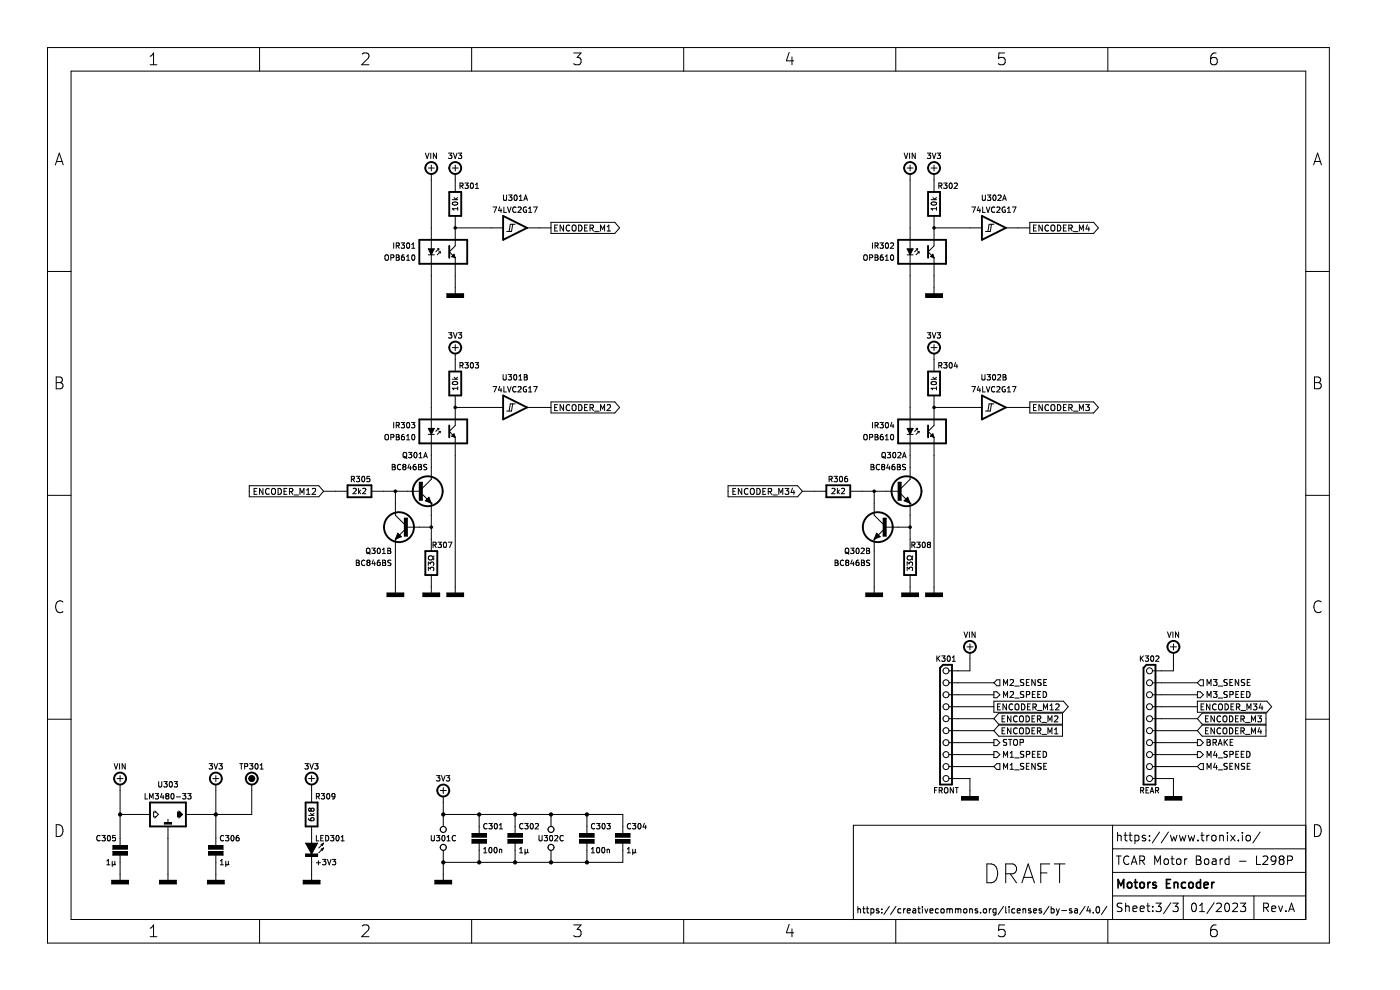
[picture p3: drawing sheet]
<svg xmlns="http://www.w3.org/2000/svg" width="297mm" height="210mm" viewBox="0 0 297 210" stroke-linecap="round" stroke-linejoin="round" font-family="sans-serif">
<g fill="none" stroke="#000" stroke-width=".21">
<path d="M10.1 10.1h271.9v189.9h-271.9zM15.1 15.1h261.9v179.9h-261.9zM31.9 11.9l.7-.7v2.5M31.9 13.7h1.4M55.1 10.1v5M76.8 11.5l.4-.3h.6a.68 .68 0 0 1 .4 1.1l-1.5 1.4h1.6M100.1 10.1v5M121.7 11.2h1.6l-.9 1a.68 .68 0 0 1 .9 .5v.6l-.3 .3-.9 .1-.4-.2M145 10.1v5M167.4 11.1l-.6 1.8h1.6M168 12.1v1.6M190 10.1v5"/>
<path d="M213.1 11.2h-1.2l-.1 1.2 .4-.2 .8 .1 .2 .4-.1 .8-.3 .2h-.6l-.4-.2M235 10.1v5M258 11.2a.99 .99 0 0 0-1.2 1.1v1l.2 .3 .8 .1 .3-.2 .1-.8-.2-.4-.7-.1-.5 .5M11.7 35l.9-2.5 .8 2.5M12 34.3h1.2M90.2 32.5l.4 1.1 .4-1.1M90.9 35.6h1.2M91.4 32.5v1.1M91.5 35v1.3M91.5 36.9v64.8l-1.9 1.9M92.6 32.5v1.1l-.7-1.1v1.1M95.2 32.5h.7l-.4 .4 .3 .1v.5l-.2 .1-.4-.1"/>
<path d="M95.9 35.6h1.3M96.2 32.5l.4 1.1 .4-1.1M96.6 35v1.3M96.6 36.9v3.8M97.2 32.5h.7l-.3 .4 .3 .1v.5l-.2 .1-.5-.1M97.6 39.4h.5l.1-.5-.6-.1v1.2M97.9 39.4l.3 .6M98.6 38.8h.7l-.3 .5 .3 .1v.5l-.2 .1-.5-.1M99.9 38.9l.1-.1a.61 .61 0 0 1 .4 .6 .61 .61 0 0 1-.4 .6l-.2-.5zM100.9 40h.6M100.9 39.2l.3-.4v1.2M191.8 32.5l.4 1.1 .4-1.1"/>
<path d="M192.4 35.6h1.3M193 32.5v1.1M193.1 35v1.3M193.1 36.9v64.8l-1.9 1.9M194.2 32.5v1.1l-.7-1.1v1.1M196.7 32.5h.7l-.3 .4 .3 .1v.5l-.2 .1-.5-.1M197.5 35.6h1.3M197.8 32.5l.4 1.1 .3-1.1M198.2 35v1.3M198.2 36.9v3.8M198.8 32.5h.7l-.4 .4 .4 .1v.5l-.2 .1-.5-.1M199.2 39.4h.5l.1-.5-.6-.1v1.2"/>
<path d="M199.4 39.4l.4 .6M200.2 38.8h.7l-.4 .5 .4 .1v.5l-.2 .1-.5-.1M201.5 38.9l.1-.1a.61 .61 0 0 1 .4 .6 .61 .61 0 0 1-.4 .6l-.3-.5zM202.4 38.9l.5-.1 .2 .4-.7 .8h.7M278.7 35l.8-2.5 .8 2.5M278.9 34.3h1.2M10.1 57.6h5M81.7 54.2l.2-.1 .5 .1v.6l-.1 .4h-.4l-.2-.2zM82.9 54.7l.6-.1v-.4l-.6-.1v1.1M83.5 51.5v1.2M84.1 52.1h.5l.1-.5-.6-.1v1.2M84.1 54.1h.3l.3 .2-.3 .3 .3 .1v.3l-.2 .2h-.4z"/>
<path d="M84.1 54.6h.3M84.3 52.1l.4 .6M85.1 51.5h.7l-.4 .5 .4 .1v.5l-.2 .1-.5-.1M85.7 54.1h-.3l-.2 .2v.7l.2 .2 .4-.1-.1-.5-.3-.1-.2 .2M86.3 54.4l.3-.3v1.1M86.3 55.2h.6M86.4 51.6l.1-.1a.61 .61 0 0 1 .4 .6 .61 .61 0 0 1-.4 .6l-.2-.5zM87.3 51.9l.4-.4v1.2M87.3 52.7h.7M87.5 54.2l.1-.1a.61 .61 0 0 1 .4 .5 .61 .61 0 0 1-.4 .6l-.3-.4zM90.9 54.1h1.2M90.9 52.8h1.2l-.6 1.3z"/>
<path d="M92.8 52.8h.3M93.1 52.8v.3M93.1 52.8l-.6 .6M93.1 53.4h.3M93.4 53.4v.3M93.4 53.4l-.6 .7M95.8 54.4l.5-.5 .3 .8zM96 42.4h1.1M96 43a.56 .56 0 0 1 .7-.2 .56 .56 0 0 1 .3 .5 .56 .56 0 0 1-.6 .3 .56 .56 0 0 1-.4-.6zM96.3 41.9l.5 .5M96.6 45.8v6.3l-1.3 1.3 1.3 1.3M96.6 54.7v7.6"/>
<path d="M96.6 48.3h10.1M97.1 44.3h-1.1l.3 .3M97.1 43.9v.7M97.1 41.9l-.4 .3M104.6 43.9h.8l-.5 1.2M106 43.8l-.3 .9h.8M106.3 44.3v.8M106.8 41.4v.9l.2 .2 .5-.2v-.9M106.9 43.9v1.2h.5M107.7 43.9l.3 1.2 .4-1.2M107.9 41.4h.7l-.4 .4 .4 .1v.5l-.2 .1-.5-.1M108.8 47.6l-.3 1.5h-1"/>
<path d="M109.2 41.5l.1-.1a.61 .61 0 0 1 .4 .5 .61 .61 0 0 1-.4 .6l-.2-.4zM109.3 47.6h-1l-.3 1.5M109.5 44a.51 .51 0 0 0-.8 .5 .51 .51 0 0 0 .8 .4M109.9 44l.4-.1 .3 .3-.8 .9h.8M110.1 42.5h.7M110.1 41.7l.4-.3v1.1M111.1 42.5l.4-1.1 .4 1.1M111.2 42.2h.6M111.7 44a.52 .52 0 0 0-.7 .5 .52 .52 0 0 0 .7 .4v-.3h-.2M111.8 48.3h5.1M112.1 44.2l.4-.3v1.2M112.1 45.1h.7"/>
<path d="M113.2 43.9h.8l-.5 1.2M116.9 47.2h13.5l1 1.1-1 1.2h-13.5zM117.7 48.3h.4M118.3 47.7h-.6v1.3h.6M119.5 47.7v1.3l-.7-1.3v1.3M120.9 47.9a.56 .56 0 0 0-.8 .5 .56 .56 0 0 0 .8 .5M121.4 47.9l.3-.2a.43 .43 0 0 1 .5 .5v.4a.42 .42 0 0 1-.4 .4 .42 .42 0 0 1-.4-.4zM122.8 47.7a.64 .64 0 0 1 .7 .7 .64 .64 0 0 1-.7 .6zM124 48.3h.4M124.6 47.7h-.6v1.3h.6M125.2 48.4l.6-.1v-.4l-.6-.2v1.3M125.5 48.4l.4 .6"/>
<path d="M126.1 49.1h1M127.4 49v-1.3l.4 .9 .5-.9v1.3M128.8 49h.7M128.8 48.1l.4-.4v1.3M183.3 54.2l.2-.1 .4 .1 .1 .6-.2 .4h-.3l-.2-.2zM184.5 54.7l.5-.1 .1-.4-.6-.1v1.1M185.1 51.5v1.2M185.6 54.1h.4l.2 .2-.2 .3 .2 .1 .1 .3-.2 .2h-.5zM185.6 52.1h.6v-.5l-.6-.1v1.2M185.6 54.6h.4M185.9 52.1l.4 .6M186.7 51.5h.7l-.4 .5 .3 .1v.5l-.1 .1-.5-.1"/>
<path d="M187.3 54.1h-.3l-.2 .2-.1 .7 .3 .2 .3-.1v-.5l-.3-.1-.3 .2M187.8 55.2h.7M187.8 54.4l.4-.3v1.1M187.9 51.6l.2-.1a.61 .61 0 0 1 .4 .6 .61 .61 0 0 1-.4 .6l-.3-.5zM188.9 51.6l.5-.1 .2 .4-.7 .8h.7M189 54.2l.2-.1a.61 .61 0 0 1 .4 .5 .61 .61 0 0 1-.4 .6l-.3-.4zM192.4 54.1h1.3M192.4 52.8h1.3l-.6 1.3zM194.3 52.8h.4M194.7 53.4h.3M194.7 52.8l-.7 .6M194.7 52.8v.3"/>
<path d="M195 53.4l-.7 .7M195 53.4v.3M197.4 54.4l.5-.5 .3 .8zM197.5 42.4h1.2M197.6 43a.56 .56 0 0 1 .6-.2 .56 .56 0 0 1 .4 .5 .56 .56 0 0 1-.6 .3 .56 .56 0 0 1-.4-.6zM197.9 41.9l.4 .5M198.2 48.3h10.1M198.2 45.8v6.3l-1.3 1.3 1.3 1.3M198.2 54.7v7.6M198.7 44.3h-1.2l.4 .3M198.7 43.9v.7M198.7 41.9l-.5 .3"/>
<path d="M206.2 43.9h.7l-.5 1.2M207.6 43.8l-.3 .9h.7M207.9 44.3v.8M208.4 41.4v.9l.2 .2 .4-.2v-.9M208.5 43.9v1.2h.5M209.2 43.9l.4 1.2 .4-1.2M209.5 41.4h.7l-.4 .4 .3 .1v.5l-.1 .1-.5-.1M210.3 47.6l-.2 1.5h-1M210.7 41.5l.2-.1a.61 .61 0 0 1 .4 .5 .61 .61 0 0 1-.4 .6l-.3-.4zM210.8 47.6h-1l-.2 1.5M211 44a.51 .51 0 0 0-.7 .5 .51 .51 0 0 0 .7 .4M211.5 44l.4-.1 .2 .3-.7 .9h.7"/>
<path d="M211.7 41.5l.5-.1 .2 .3-.7 .8h.7M212.7 42.5l.4-1.1 .4 1.1M212.8 42.2h.6M213.2 44a.52 .52 0 0 0-.6 .5 .52 .52 0 0 0 .7 .4v-.3h-.2M213.4 48.3h5.1M213.7 44.2l.4-.3v1.2M213.7 45.1h.7M214.8 43.9h.7l-.5 1.2M218.5 47.2h13.5l1 1.1-1 1.2h-13.5zM219.2 48.3h.5M219.9 47.7h-.7v1.3h.7M221.1 47.7v1.3l-.7-1.3v1.3"/>
<path d="M222.5 47.9a.56 .56 0 0 0-.8 .5 .56 .56 0 0 0 .8 .5M223 47.9l.2-.2a.43 .43 0 0 1 .6 .5v.4a.42 .42 0 0 1-.4 .4 .42 .42 0 0 1-.5-.4zM224.3 47.7a.64 .64 0 0 1 .8 .7 .64 .64 0 0 1-.8 .6zM225.6 48.3h.4M226.2 47.7h-.6v1.3h.6M226.7 48.4l.7-.1v-.4l-.7-.2v1.3M227 48.4l.5 .6M227.7 49.1h1M229 49v-1.3l.4 .9 .4-.9v1.3M230.7 47.7l-.3 .9h.8M231 48.2v.8M277 57.6h5"/>
<path d="M11.9 80h.9a.61 .61 0 0 1 .4 .6 .61 .61 0 0 1-.4 .6 .67 .67 0 0 1 .6 .6 .67 .67 0 0 1-.5 .7h-1zM94.8 62.3h3.6v.8h-3.6zM95.2 70.6h.7l-.4 .4 .3 .1v.5l-.2 .1-.4-.1M95.9 73.7h1.3M96.2 70.6l.4 1.1 .4-1.1M96.6 73.1v1.3M96.6 75v3.8M97.2 70.6h.7l-.3 .4 .3 .1v.5l-.2 .1-.5-.1M97.6 77.5h.5l.1-.5-.6-.1v1.2M97.9 77.5l.3 .6M98.6 76.9h.7l-.3 .5 .3 .1v.5l-.2 .1-.5-.1M99.9 77l.1-.1a.61 .61 0 0 1 .4 .6 .61 .61 0 0 1-.4 .6l-.2-.5z"/>
<path d="M100.8 76.9h.7l-.4 .5 .4 .1v.5l-.2 .1-.5-.1M106.7 79.5v.9l.2 .2 .5-.2v-.9M107.8 79.5h.7l-.3 .4 .3 .1v.5l-.2 .1-.5-.1M109.1 79.6l.1-.1a.61 .61 0 0 1 .4 .5 .61 .61 0 0 1-.4 .6l-.2-.4zM110.1 79.8l.3-.3v1.1M111.2 79.5h.4l.2 .2-.2 .3 .2 .1 .1 .3-.2 .2h-.5zM196.4 62.3h3.5v.8h-3.5zM196.7 70.6h.7l-.3 .4 .3 .1v.5l-.2 .1-.5-.1M197.5 73.7h1.3M197.8 70.6l.4 1.1 .3-1.1M198.2 73.1v1.3M198.2 75v3.8"/>
<path d="M198.8 70.6h.7l-.4 .4 .4 .1v.5l-.2 .1-.5-.1M199.2 77.5h.5l.1-.5-.6-.1v1.2M199.4 77.5l.4 .6M200.2 76.9h.7l-.4 .5 .4 .1v.5l-.2 .1-.5-.1M201.5 77l.1-.1a.61 .61 0 0 1 .4 .6 .61 .61 0 0 1-.4 .6l-.3-.5zM202.7 76.9l-.3 .8h.8M203 77.3v.8M208.3 79.5v.9l.2 .2 .5-.2v-.9M209.4 79.5h.7l-.4 .4 .4 .1v.5l-.2 .1-.5-.1M210.7 79.6l.1-.1a.61 .61 0 0 1 .4 .5 .61 .61 0 0 1-.4 .6l-.3-.4zM211.6 79.6l.5-.1 .2 .3-.7 .8h.7M212.8 79.5h.4l.2 .2-.2 .3 .2 .1v.3l-.2 .2h-.4z"/>
<path d="M278.9 80h.8a.61 .61 0 0 1 .5 .6 .61 .61 0 0 1-.5 .6 .67 .67 0 0 1 .6 .6 .67 .67 0 0 1-.5 .7h-.9zM11.9 81.2h.9M81.7 92.3l.2-.1 .5 .1v.6l-.1 .3-.4 .1-.2-.2zM82.9 92.8l.6-.1v-.4l-.6-.1v1.1M83.2 98.5h.4l.2 .2-.2 .3 .2 .2 .1 .2-.3 .2h-.4zM83.2 99h.4M83.5 89.6v1.2M84.1 90.2h.5l.1-.5-.6-.1v1.2M84.1 92.2h.3l.3 .2-.3 .3 .3 .1v.3l-.2 .2h-.4zM84.1 92.7h.3M84.3 90.2l.4 .6M85 98.6a.51 .51 0 0 0-.7 .5 .51 .51 0 0 0 .7 .4"/>
<path d="M85.1 89.6h.7l-.4 .5 .4 .1v.5l-.2 .1-.5-.1M85.6 96.1l.2-.1 .4 .1 .1 .6-.2 .4h-.3l-.2-.2zM85.7 99l-.2 .2 .2 .4 .4-.2-.2-.4M85.7 99l-.2-.2 .2-.3 .4 .2-.2 .3M85.7 99h.2M85.7 92.2h-.3l-.2 .2v.7l.2 .2 .4-.1-.1-.6h-.3l-.2 .2M85.7 96.8l.6 .4M86.3 93.3h.6M86.3 92.5l.3-.3v1.1M86.4 89.7l.1-.1a.61 .61 0 0 1 .4 .6 .61 .61 0 0 1-.4 .6l-.2-.5zM86.7 96h.7l-.4 .4 .3 .1v.5l-.2 .1-.4-.1M86.8 98.4l-.3 .9h.8"/>
<path d="M87.1 98.9v.7M87.3 89.6h.7l-.4 .5 .3 .1v.5l-.1 .1-.5-.1M87.5 92.3l.1-.1a.61 .61 0 0 1 .4 .5 .61 .61 0 0 1-.4 .6l-.3-.4zM87.9 96.1l.2-.1a.61 .61 0 0 1 .4 .5 .61 .61 0 0 1-.4 .6l-.3-.4zM88.2 98.5l-.3 .1-.2 .2-.1 .6 .3 .2 .3-.1v-.5l-.3-.1-.3 .3M88.8 98.5h.4l.2 .2-.2 .3 .2 .2v.2l-.2 .2h-.4zM88.8 99h.4M88.9 97.1h.7M88.9 96.3l.3-.3v1.1M89.9 97.1l.4-1.1 .4 1.1M90 96.8h.5M90.5 98.6l-.4-.1-.2 .2 .1 .3 .5 .2v.3l-.6 .1"/>
<path d="M90.9 92.1h1.2M90.9 90.9h1.2l-.6 1.2zM92.8 90.9h.3M93.1 90.9l-.6 .6M93.1 90.9v.3M93.1 91.5h.3M93.4 91.5l-.6 .6M93.4 91.5v.3M95.8 92.5l.5-.5 .3 .8zM96 80.4h1.1M96 81.1a.56 .56 0 0 1 .7-.2 .56 .56 0 0 1 .3 .5 .56 .56 0 0 1-.6 .3 .56 .56 0 0 1-.4-.6zM96.3 80l.5 .4"/>
<path d="M96.6 83.9v6.3l-1.3 1.3 1.3 1.3M96.6 92.8v33M96.6 86.4h10.1M97.1 82v.7M97.1 82.4h-1.1l.3 .3M97.1 80l-.4 .3M104.6 82h.8l-.5 1.1M106 81.9l-.3 .9h.8M106.3 82.4v.7M106.9 82v1.1h.5M107.7 82l.3 1.1 .4-1.1M108.8 85.7l-.3 1.5h-1"/>
<path d="M109.3 85.7h-1l-.3 1.5M109.5 82.1a.51 .51 0 0 0-.8 .5 .51 .51 0 0 0 .8 .4M109.9 82.1l.4-.1 .3 .3-.8 .8h.8M110.1 80.6h.6M111.2 80h.4M111.7 82a.52 .52 0 0 0-.7 .6 .52 .52 0 0 0 .7 .4v-.3h-.2M111.8 86.4h5.1M112.1 83.1h.7M112.1 82.3l.4-.3v1.1M113.2 82h.8l-.5 1.1M116.9 85.3h13.5l1 1.1-1 1.2h-13.5zM117.7 86.4h.4"/>
<path d="M118.3 85.8h-.6v1.3h.6M119.5 85.8v1.3l-.7-1.3v1.3M120.9 86a.56 .56 0 0 0-.8 .5 .56 .56 0 0 0 .8 .5M121.4 86l.3-.2a.43 .43 0 0 1 .5 .5v.4a.42 .42 0 0 1-.4 .4 .42 .42 0 0 1-.4-.4zM122.8 85.8a.64 .64 0 0 1 .7 .7 .64 .64 0 0 1-.7 .6zM124 86.4h.4M124.6 85.8h-.6v1.3h.6M125.2 86.5l.6-.1v-.4l-.6-.2v1.3M125.5 86.5l.4 .6M126.1 87.2h1M127.4 87.1v-1.3l.4 .9 .5-.9v1.3M128.8 86l.5-.2 .2 .4-.8 .9h.8"/>
<path d="M183.3 92.3l.2-.1 .4 .1 .1 .6-.2 .3-.3 .1-.2-.2zM184.5 92.8l.5-.1 .1-.4-.6-.1v1.1M184.8 98.5h.4l.2 .2-.2 .3 .2 .2v.2l-.2 .2h-.4zM184.8 99h.4M185.1 89.6v1.2M185.6 90.2h.6v-.5l-.6-.1v1.2M185.6 92.2h.4l.2 .2-.2 .3 .2 .1 .1 .3-.2 .2h-.5zM185.6 92.7h.4M185.9 90.2l.4 .6M186.6 98.6a.51 .51 0 0 0-.7 .5 .51 .51 0 0 0 .7 .4M186.7 89.6h.7l-.4 .5 .3 .1v.5l-.1 .1-.5-.1M187.1 96.1l.3-.1 .4 .1v.6l-.1 .4h-.3l-.3-.2z"/>
<path d="M187.2 99l-.2-.2 .2-.3 .5 .2-.2 .3M187.2 99l-.2 .2 .2 .4 .5-.2-.2-.4M187.2 99h.3M187.3 92.2h-.3l-.2 .2-.1 .7 .3 .2 .3-.1v-.6h-.3l-.3 .2M187.3 96.8l.6 .4M187.8 93.3h.7M187.8 92.5l.4-.3v1.1M187.9 89.7l.2-.1a.61 .61 0 0 1 .4 .6 .61 .61 0 0 1-.4 .6l-.3-.5zM188.2 96h.7l-.3 .4 .3 .1v.5l-.2 .1-.5-.1M188.4 98.4l-.3 .9h.7M188.7 98.9v.7M189 92.3l.2-.1a.61 .61 0 0 1 .4 .5 .61 .61 0 0 1-.4 .6l-.3-.4z"/>
<path d="M189.2 89.6l-.3 .8h.7M189.5 90v.8M189.5 96.1l.2-.1a.61 .61 0 0 1 .4 .5 .61 .61 0 0 1-.4 .6l-.3-.4zM189.8 98.5l-.4 .1-.1 .2-.1 .6 .2 .2 .4-.1v-.5l-.4-.1-.2 .3M190.4 98.5h.3l.3 .2-.3 .3 .3 .2v.2l-.2 .2h-.4zM190.4 99h.3M190.5 96.1l.4-.1 .2 .3-.7 .8h.7M191.5 97.1l.3-1.1 .4 1.1M191.6 96.8h.5M192.1 98.6l-.4-.1-.2 .2 .1 .3 .5 .2v.3l-.6 .1M192.4 92.1h1.3M192.4 90.9h1.3l-.6 1.2z"/>
<path d="M194.3 90.9h.4M194.7 91.5h.3M194.7 90.9v.3M194.7 90.9l-.7 .6M195 91.5v.3M195 91.5l-.7 .6M197.4 92.5l.5-.5 .3 .8zM197.5 80.4h1.2M197.6 81.1a.56 .56 0 0 1 .6-.2 .56 .56 0 0 1 .4 .5 .56 .56 0 0 1-.6 .3 .56 .56 0 0 1-.4-.6zM197.9 80l.4 .4M198.2 86.4h10.1M198.2 83.9v6.3l-1.3 1.3 1.3 1.3"/>
<path d="M198.2 92.8v33M198.7 82.4h-1.2l.4 .3M198.7 82v.7M198.7 80l-.5 .3M206.2 82h.7l-.5 1.1M207.6 81.9l-.3 .9h.7M207.9 82.4v.7M208.5 82v1.1h.5M209.2 82l.4 1.1 .4-1.1M210.3 85.7l-.2 1.5h-1M210.8 85.7h-1l-.2 1.5M211 82.1a.51 .51 0 0 0-.7 .5 .51 .51 0 0 0 .7 .4"/>
<path d="M211.5 82.1l.4-.1 .2 .3-.7 .8h.7M212.8 80h.4M213.2 82a.52 .52 0 0 0-.6 .6 .52 .52 0 0 0 .7 .4v-.3h-.2M213.4 86.4h5.1M213.7 82.3l.4-.3v1.1M213.7 83.1h.7M214.8 82h.7l-.5 1.1M218.5 85.3h13.5l1 1.1-1 1.2h-13.5zM219.2 86.4h.5M219.9 85.8h-.7v1.3h.7M221.1 85.8v1.3l-.7-1.3v1.3M222.5 86a.56 .56 0 0 0-.8 .5 .56 .56 0 0 0 .8 .5"/>
<path d="M223 86l.2-.2a.43 .43 0 0 1 .6 .5v.4a.42 .42 0 0 1-.4 .4 .42 .42 0 0 1-.5-.4zM224.3 85.8a.64 .64 0 0 1 .8 .7 .64 .64 0 0 1-.8 .6zM225.6 86.4h.4M226.2 85.8h-.6v1.3h.6M226.7 86.5l.7-.1v-.4l-.7-.2v1.3M227 86.5l.5 .6M227.7 87.2h1M229 87.1v-1.3l.4 .9 .4-.9v1.3M230.3 85.8h.8l-.4 .5 .3 .1v.6l-.1 .1-.6-.1M278.9 81.2h.8M10.1 105.1h5M52.9 103h14.7l1 1.2-1 1.2h-14.7z"/>
<path d="M53.9 104.2h.4M54.5 103.6h-.6v1.3h.6M55.8 103.6v1.3l-.7-1.3v1.3M57.1 103.7a.56 .56 0 0 0-.8 .5 .56 .56 0 0 0 .8 .6M57.7 103.8l.2-.2a.43 .43 0 0 1 .5 .4v.5a.42 .42 0 0 1-.4 .4 .42 .42 0 0 1-.4-.4zM59 103.6a.64 .64 0 0 1 .7 .6 .64 .64 0 0 1-.7 .7zM60.3 104.2h.4M60.9 103.6h-.6v1.3h.6M61.4 104.3l.6-.1 .1-.5-.7-.1v1.3M61.7 104.3l.4 .6M62.4 105h.9M63.6 104.9v-1.3l.5 .9 .4-.9v1.3"/>
<path d="M65 104.9h.8M65 104l.4-.4v1.3M66.2 103.7l.5-.1 .3 .4-.8 .9h.8M68.6 104.2h5.1M74.5 101.6h.6v-.5l-.6-.1v1.2M74.8 101.6l.4 .6M74.9 103.7l.5-.1 .2 .3-.7 .8h.7M75.6 101h.7l-.4 .5 .3 .1v.5l-.1 .1-.5-.1M75.6 118.8h.4l.2 .2-.2 .4 .2 .1v.2l-.2 .3h-.4zM75.6 119.4h.4M76.1 103.6v1.1M76.2 104.3l.3 .4"/>
<path d="M76.5 104l-.4 .4M76.8 101.1l.2-.1a.61 .61 0 0 1 .4 .6 .61 .61 0 0 1-.4 .6l-.3-.4zM76.9 103.7l.5-.1 .2 .3-.7 .8h.7M77.4 118.9a.51 .51 0 0 0-.7 .5 .51 .51 0 0 0 .7 .5M77.8 116.4l.2-.1 .4 .1 .1 .6-.2 .4h-.3l-.2-.1zM77.9 117.2l.6 .3M78.1 119.3l-.3-.2 .3-.3 .4 .2-.2 .3M78.1 119.3l-.3 .2 .3 .5 .4-.3-.2-.4M78.1 119.3h.2M78.4 101h-.5l-.1 .6 .6-.1v.6l-.1 .1-.5-.1M78.8 104.2h10.2M78.9 116.3h.7l-.4 .4 .3 .1v.5l-.1 .1-.5-.1"/>
<path d="M79.2 118.8l-.3 .8h.7M79.5 119.2v.8M80.1 116.4l.2-.1a.61 .61 0 0 1 .4 .6 .61 .61 0 0 1-.4 .5l-.3-.4zM80.6 118.8l-.4 .1-.1 .2-.1 .6 .2 .3 .4-.1v-.6h-.4l-.2 .2M81.1 117.4h.7M81.1 116.6l.3-.3v1.1M81.2 118.8h.4l.2 .2-.2 .4 .2 .1v.2l-.2 .3h-.4zM81.2 119.4h.4M82.3 116.3h.4l.2 .2-.2 .3 .2 .1v.3l-.2 .2h-.4zM82.3 116.8h.4M82.9 118.9l-.4-.1-.2 .2 .1 .3 .5 .2v.4h-.6M83.9 114.4h.1"/>
<path d="M83.9 104.2v5.1l1.9 1.9M83.9 114.4v11.4M84.4 113.1l.7 .8-1.2 .5zM85.8 112.5l-1.9 1.9M85.8 109.9h.6v3.8h-.6zM86.4 111.8h5.1M89 102.3h.6v3.8h-.6zM89.6 104.8l1.9 1.9M90.2 106.2l.8-.7 .5 1.2zM90.9 119.9v-.7l.4 .4 .1-.3h.5l.1 .1-.1 .5M91.5 106.7h.1M91.5 106.7v10.2"/>
<path d="M91.9 115.6h.5l.1-.5-.6-.1v1.2M92 117.9v.3h-.2a.49 .49 0 0 0-.7-.3 .49 .49 0 0 0-.2 .7l.6 .2 .5-.3v.3M92.1 115.6l.4 .6M92.9 115h.7l-.4 .4 .4 .2v.4l-.2 .2-.5-.2M94.2 115.1l.1-.1a.61 .61 0 0 1 .4 .6 .61 .61 0 0 1-.4 .6l-.2-.5zM95.1 115h.8l-.5 1.2M154.5 103h14.7l1 1.2-1 1.2h-14.7zM155.5 104.2h.4M156.1 103.6h-.6v1.3h.6M157.4 103.6v1.3l-.8-1.3v1.3M158.7 103.7a.56 .56 0 0 0-.8 .5 .56 .56 0 0 0 .8 .6M159.2 103.8l.3-.2a.43 .43 0 0 1 .5 .4v.5a.42 .42 0 0 1-.4 .4 .42 .42 0 0 1-.4-.4z"/>
<path d="M160.6 103.6a.64 .64 0 0 1 .7 .6 .64 .64 0 0 1-.7 .7zM161.8 104.2h.5M162.4 103.6h-.6v1.3h.6M163 104.3l.6-.1v-.5l-.6-.1v1.3M163.3 104.3l.4 .6M163.9 105h1M165.2 104.9v-1.3l.4 .9 .5-.9v1.3M166.5 103.6h.8l-.4 .5 .4 .1v.6l-.2 .1-.6-.1M168.1 103.5l-.3 1h.8M168.4 104v.9M170.2 104.2h5.1M175.9 101.6h.5l.1-.5-.6-.1v1.2"/>
<path d="M176.2 101.6l.3 .6M176.5 103.7l.4-.1 .3 .3-.8 .8h.8M176.9 101h.7l-.3 .5 .3 .1v.5l-.2 .1-.5-.1M177.2 118.8h.3l.3 .2-.3 .4 .3 .1v.2l-.2 .3h-.4zM177.2 119.4h.3M177.6 103.6v1.1M177.8 104.3l.3 .4M178.1 104l-.5 .4M178.2 101.1l.2-.1a.61 .61 0 0 1 .4 .6 .61 .61 0 0 1-.4 .6l-.3-.4zM178.5 103.7l.5-.1 .2 .3-.7 .8h.7M179 118.9a.51 .51 0 0 0-.7 .5 .51 .51 0 0 0 .7 .5M179.4 116.4l.2-.1 .4 .1 .1 .6-.2 .4h-.3l-.2-.1z"/>
<path d="M179.5 117.2l.6 .3M179.6 119.3l-.2-.2 .2-.3 .5 .2-.3 .3M179.6 119.3l-.2 .2 .2 .5 .5-.3-.3-.4M179.6 119.3h.2M179.7 101l-.3 .1-.2 .2v.7l.2 .2 .4-.1-.1-.6h-.3l-.2 .2M180.4 104.2h10.1M180.4 116.3h.8l-.4 .4 .3 .1v.5l-.2 .1-.5-.1M180.8 118.8l-.3 .8h.7M181.1 119.2v.8M181.7 116.4l.2-.1a.61 .61 0 0 1 .4 .6 .61 .61 0 0 1-.4 .5l-.3-.4zM182.1 118.8l-.3 .1-.1 .2-.1 .6 .2 .3 .4-.1-.1-.6h-.3l-.2 .2M182.7 116.4l.4-.1 .2 .3-.7 .8h.7"/>
<path d="M182.7 118.8h.4l.2 .2-.2 .4 .2 .1 .1 .2-.2 .3h-.5zM182.7 119.4h.4M183.8 116.3h.4l.2 .2-.2 .3 .2 .1 .1 .3-.2 .2h-.5zM183.8 116.8h.4M184.5 118.9l-.4-.1-.3 .2 .2 .3 .4 .2v.4h-.6M185.5 114.4h.1M185.5 104.2v5.1l1.9 1.9M185.5 114.4v11.4M186 113.1l.7 .8-1.2 .5zM187.4 109.9h.6v3.8h-.6zM187.4 112.5l-1.9 1.9M188 111.8h5.1"/>
<path d="M190.5 102.3h.7v3.8h-.7zM191.2 104.8l1.9 1.9M191.8 106.2l.8-.7 .5 1.2zM192.4 119.9v-.7l.5 .4 .1-.3h.5l.1 .1-.1 .5M193.1 106.7h.1M193.1 106.7v10.2M193.4 115.6h.6v-.5l-.6-.1v1.2M193.6 117.9v.3h-.2a.49 .49 0 0 0-.7-.3 .49 .49 0 0 0-.2 .7l.5 .2 .6-.3v.3M193.7 115.6l.4 .6M194.5 115h.7l-.4 .4 .3 .2v.4l-.1 .2-.5-.2M195.7 115.1l.2-.1a.61 .61 0 0 1 .4 .6 .61 .61 0 0 1-.4 .6l-.3-.5zM196.9 115.5l-.2 .2 .2 .5 .5-.3-.2-.4"/>
<path d="M196.9 115.5l-.2-.2 .2-.3 .5 .2-.2 .3M196.9 115.5h.3M277 105.1h5M13.4 127.7a1 1 0 0 0-1.3 0 1 1 0 0 0-.3 1.2 .94 .94 0 0 0 .5 .9 .94 .94 0 0 0 1.1-.1M82.1 125.8h3.6v.8h-3.6zM89.7 125.8h3.6v.8h-3.6zM90.9 121v-.7l.4 .4 .1-.3h.5l.1 .1-.1 .5M91.5 122v3.8M94.8 125.8h3.6v.8h-3.6zM183.7 125.8h3.5v.8h-3.5zM191.3 125.8h3.5v.8h-3.5zM192.4 121v-.7l.5 .4 .1-.3h.5l.1 .1-.1 .5"/>
<path d="M193.1 122v3.8M196.4 125.8h3.5v.8h-3.5zM198.7 139.1v1.2M198.9 139.6l.5 .7M199.4 139.1l-.7 .7M199.8 139.1h.7l-.4 .5 .3 .1v.5l-.1 .1-.5-.1M201 139.2l.2-.1a.61 .61 0 0 1 .4 .6 .61 .61 0 0 1-.4 .6l-.3-.5zM202 139.5l.4-.4v1.2M204.5 134.1l.4 1.1 .4-1.1M205.1 137.2h1.3M205.7 134.1v1.1M205.8 136.6v1.3"/>
<path d="M205.8 138.5v3.8h-4.5M206.9 134.1v1.1l-.7-1.1v1.1M241.9 139.1v1.2M242.1 139.6l.5 .7M242.6 139.1l-.7 .7M243 139.1h.7l-.4 .5 .3 .1v.5l-.2 .1-.4-.1M244.2 139.2l.2-.1a.61 .61 0 0 1 .4 .6 .61 .61 0 0 1-.4 .6l-.3-.5zM245.2 139.2l.4-.1 .3 .4-.8 .8h.8M247.7 134.1l.4 1.1 .3-1.1M248.3 137.2h1.3M248.8 134.1v1.1M248.9 138.5v3.8h-4.4"/>
<path d="M248.9 136.6v1.3M250 134.1v1.1l-.6-1.1v1.1M280.3 127.7a1 1 0 0 0-1.3 0 1 1 0 0 0-.3 1.2 .94 .94 0 0 0 .5 .9 .94 .94 0 0 0 1.1-.1M10.1 152.6h5M201.3 157.5h9.5M201.3 144.8h9.5M201.3 152.5h9.5M201.3 155h9.5M201.3 149.9h9.5M201.3 147.4h9.5M202 140.3h.7M210.8 159.4h.7l.6 .7-.6 .6h-.7z"/>
<path d="M210.8 156.9h.7l.6 .6-.6 .7h-.7zM210.8 146.7h.7l.6 .7-.6 .6h-.7zM210.8 148.7h14.8l1 1.2-1 1.2h-14.8zM211.5 144.2h.6v1.3h-.6l-.7-.7zM211.6 149.9h.5M211.9 151.3h13.5v2.3h-13.5l-1.1-1.1zM211.9 153.8h13.5v2.4h-13.5l-1.1-1.2zM212.2 149.3h-.6v1.3h.6M212.6 152.5h.4M212.6 155h.4M212.9 145.4v-1.3l.4 1 .4-1v1.3M212.9 148v-1.3l.4 .9 .4-.9v1.3"/>
<path d="M213.2 151.9h-.6v1.2h.6M213.2 154.4h-.6v1.3h.6M213.5 149.3v1.3l-.7-1.3v1.3M213.6 156.9l-.7 .1v.3l.5 .3 .2 .3-.3 .2-.5-.1M213.9 156.8h.8M214.3 159.7l.4-.3v1.2M214.3 144.3l.5-.2 .2 .4-.8 .9h.8M214.3 146.8l.5-.1 .2 .3-.8 1h.8M214.3 156.8v1.3M214.5 151.9v1.2l-.8-1.2v1.2M214.5 154.4v1.3l-.8-1.3v1.3M214.8 149.4a.56 .56 0 0 0-.8 .5 .56 .56 0 0 0 .8 .6"/>
<path d="M215.1 157l.2-.2a.43 .43 0 0 1 .6 .5v.4a.42 .42 0 0 1-.5 .4 .42 .42 0 0 1-.4-.4zM215.3 148.1h.9M215.3 145.5h.9M215.5 149.4l.1-.1a.43 .43 0 0 1 .6 .4v.5a.42 .42 0 0 1-.5 .4 .42 .42 0 0 1-.4-.4zM215.8 154.5a.56 .56 0 0 0-.8 .5 .56 .56 0 0 0 .8 .5M215.8 152a.56 .56 0 0 0-.8 .5 .56 .56 0 0 0 .8 .5M216.3 154.6l.3-.2a.43 .43 0 0 1 .5 .4v.4a.42 .42 0 0 1-.4 .5 .42 .42 0 0 1-.4-.5zM216.3 152l.3-.1a.43 .43 0 0 1 .5 .4v.4a.42 .42 0 0 1-.4 .4 .42 .42 0 0 1-.4-.4zM216.4 157.5l.6-.1 .1-.4-.7-.2v1.3M216.7 149.3a.64 .64 0 0 1 .7 .6 .64 .64 0 0 1-.7 .7zM217.2 144.2l-.7 .1v.3l.6 .3 .1 .3-.2 .2h-.5M217.2 146.7l-.7 .1v.4l.6 .2 .1 .3-.2 .3-.5-.1"/>
<path d="M217.2 159.4l-.7 .1v.4l.6 .2 .1 .3-.2 .2h-.5M217.7 151.9a.64 .64 0 0 1 .7 .6 .64 .64 0 0 1-.7 .6zM217.7 154.4a.64 .64 0 0 1 .7 .6 .64 .64 0 0 1-.7 .7zM217.7 147.3h.6l.1-.5-.7-.1v1.3M217.7 144.7h.5M218 149.9h.4M218.3 144.1h-.6v1.3h.6M218.6 149.3h-.6v1.3h.6M218.9 152.5h.5M218.9 155h.5M219 147.3h.4M219 160h.4"/>
<path d="M219.1 150l.6-.1 .1-.5-.7-.1v1.3M219.4 150l.5 .6M219.5 151.9h-.6v1.2h.6M219.5 154.4h-.6v1.3h.6M219.6 144.1v1.3l-.7-1.3v1.3M219.6 146.7h-.6v1.3h.6M219.6 159.4h-.6v1.2h.6M220.1 152.5h.6v-.5l-.6-.1v1.2M220.1 155.1l.6-.1v-.5l-.6-.1v1.3M220.1 150.7h1M220.2 147.3h.4M220.2 160h.4"/>
<path d="M220.4 152.5l.4 .6M220.4 155.1l.4 .6M220.8 146.7h-.6v1.3h.6M220.8 159.4h-.6v1.2h.6M220.9 144.2l-.7 .1v.3l.6 .3 .1 .3-.3 .2h-.4M221 153.2h1M221 155.8h1M221.3 146.7a.64 .64 0 0 1 .7 .6 .64 .64 0 0 1-.7 .7zM221.3 159.4a.64 .64 0 0 1 .7 .6 .64 .64 0 0 1-.7 .6zM221.4 150.6v-1.3l.4 .9 .4-.9v1.3M221.4 144.7h.4M222 144.1h-.6v1.3h.6"/>
<path d="M222.3 153.1v-1.2l.4 .9 .5-.9v1.2M222.3 155.7v-1.3l.4 .9 .5-.9v1.3M222.8 150.6h.7M222.8 149.7l.3-.4v1.3M223.7 152l.5-.1 .2 .3-.8 .9h.8M223.7 155.7h.7M223.7 154.8l.4-.4v1.3M224 149.4l.4-.1 .3 .4-.8 .9h.8M244.5 157.5h9.5M244.5 144.8h9.5M244.5 152.5h9.5M244.5 155h9.5"/>
<path d="M244.5 149.9h9.5M244.5 147.4h9.5M254 148.7h14.8l1 1.2-1 1.2h-14.8zM254 156.9h.7l.6 .6-.6 .7h-.7zM254 146.7h.7l.6 .7-.6 .6h-.7zM254 159.4h.7l.6 .7-.6 .6h-.7zM254.7 144.2h.6v1.3h-.6l-.7-.7zM254.8 149.9h.4M255 151.3h13.6v2.3h-13.6l-1-1.1zM255 153.8h13.6v2.4h-13.6l-1-1.2zM255.4 149.3h-.6v1.3h.6M255.8 152.5h.4"/>
<path d="M255.8 155h.4M256.1 156.8h.4l.2 .3-.2 .3 .2 .2 .1 .3-.2 .2h-.5zM256.1 145.4v-1.3l.4 1 .4-1v1.3M256.1 148v-1.3l.4 .9 .4-.9v1.3M256.1 157.4h.4M256.4 151.9h-.6v1.2h.6M256.4 154.4h-.6v1.3h.6M256.7 149.3v1.3l-.8-1.3v1.3M257.3 157.5l.6-.1 .1-.4-.7-.2v1.3M257.4 144.1h.8l-.4 .5 .3 .1v.6l-.2 .1-.5-.1M257.4 146.7h.8l-.4 .5 .3 .1v.5l-.2 .2-.5-.2M257.6 151.9v1.2l-.7-1.2v1.2"/>
<path d="M257.6 154.4v1.3l-.7-1.3v1.3M257.6 157.5l.5 .6M257.8 159.3l-.3 .9h.7M258 149.4a.56 .56 0 0 0-.8 .5 .56 .56 0 0 0 .8 .6M258.1 159.8v.8M258.4 148.1h1M258.4 145.5h1M258.4 158.1l.5-1.3 .4 1.3M258.5 149.5l.3-.2a.43 .43 0 0 1 .5 .4v.5a.42 .42 0 0 1-.4 .4 .42 .42 0 0 1-.4-.4zM258.5 157.7h.7M259 152a.56 .56 0 0 0-.8 .5 .56 .56 0 0 0 .8 .5M259 154.5a.56 .56 0 0 0-.8 .5 .56 .56 0 0 0 .8 .5"/>
<path d="M259.5 152l.2-.1a.43 .43 0 0 1 .6 .4v.4a.42 .42 0 0 1-.4 .4 .42 .42 0 0 1-.5-.4zM259.6 154.5l.1-.1a.43 .43 0 0 1 .6 .4v.4a.42 .42 0 0 1-.4 .5 .42 .42 0 0 1-.5-.5zM259.7 156.8v1.3M259.9 149.3a.64 .64 0 0 1 .7 .6 .64 .64 0 0 1-.7 .7zM259.9 157.4l.5 .7M260.4 159.4l-.7 .1v.4l.5 .2 .2 .3-.3 .2h-.5M260.4 146.7l-.7 .1v.4l.5 .2 .2 .3-.3 .3-.5-.1M260.4 144.2l-.7 .1v.3l.5 .3 .2 .3-.3 .2h-.5M260.4 156.8l-.7 .8M260.8 151.9a.64 .64 0 0 1 .8 .6 .64 .64 0 0 1-.8 .6zM260.8 154.4a.64 .64 0 0 1 .8 .6 .64 .64 0 0 1-.8 .7zM260.9 147.3h.6l.1-.5-.7-.1v1.3"/>
<path d="M260.9 144.7h.4M261 157.4h.4M261.1 149.9h.5M261.5 144.1h-.6v1.3h.6M261.6 156.8h-.6v1.3h.6M261.8 149.3h-.7v1.3h.7M262.1 152.5h.4M262.1 155h.4M262.2 147.3h.4M262.2 160h.4M262.3 150l.6-.1 .1-.5-.7-.1v1.3M262.6 150l.4 .6"/>
<path d="M262.7 151.9h-.6v1.2h.6M262.7 154.4h-.6v1.3h.6M262.8 144.1v1.3l-.7-1.3v1.3M262.8 146.7h-.6v1.3h.6M262.8 159.4h-.6v1.2h.6M263.2 152.5h.7v-.5l-.7-.1v1.2M263.2 155.1l.7-.1v-.5l-.7-.1v1.3M263.3 150.7h.9M263.3 147.3h.4M263.3 160h.4M263.6 155.1l.4 .6M263.6 152.5l.4 .6"/>
<path d="M263.9 146.7h-.6v1.3h.6M263.9 159.4h-.6v1.2h.6M264 144.2l-.6 .1v.3l.5 .3 .1 .3-.2 .2h-.5M264.2 153.2h1M264.2 155.8h1M264.5 159.4a.64 .64 0 0 1 .7 .6 .64 .64 0 0 1-.7 .6zM264.5 146.7a.64 .64 0 0 1 .7 .6 .64 .64 0 0 1-.7 .7zM264.5 150.6v-1.3l.5 .9 .4-.9v1.3M264.6 144.7h.4M265.2 144.1h-.6v1.3h.6M265.5 153.1v-1.2l.4 .9 .4-.9v1.2M265.5 155.7v-1.3l.4 .9 .4-.9v1.3"/>
<path d="M265.9 149.3h.7l-.4 .5 .4 .1v.6l-.2 .1-.5-.1M266.8 151.9h.8l-.4 .4 .3 .2v.5l-.1 .1-.6-.1M267.2 154.3l-.3 .9h.8M267.4 149.3l-.3 .9h.8M267.5 154.8v.9M267.7 149.7v.9M277 152.6h5M11.9 174.9a1.32 1.32 0 0 1 1.4 .9 1.32 1.32 0 0 1-.4 1.5l-1 .1zM21.2 177.3a.51 .51 0 0 0-.7 .5 .51 .51 0 0 0 .7 .5M21.6 177.2h.7l-.4 .5 .4 .1v.5l-.2 .1-.5-.1M22.9 177.3l.1-.1a.61 .61 0 0 1 .4 .6 .61 .61 0 0 1-.4 .6l-.2-.5zM24 179.4h3v.7h-3z"/>
<path d="M24.2 162l.4 1.1 .4-1.1M24.5 177.2h-.6v.6l.5-.1 .1 .6-.2 .1-.4-.1M24.8 165.1h1.3M25.4 162v1.1M25.5 172.8h6.3M25.5 164.5v1.3M25.5 166.4v13.4M26.6 162v1.1l-.7-1.1v1.1M30.8 168.3v1.2h.5M31.7 169.5v-1.2l.4 .9 .4-.9v1.2M32.8 172l.8 .8-.8 .7M32.9 168.3h.7l-.3 .5 .3 .1v.5l-.2 .1-.5-.1"/>
<path d="M33.1 172.3h-.5v1h.5M33.7 165.8v.9l.2 .2 .4-.2v-.9M34.3 168.3l-.2 .8h.7M34.6 168.7v.8M34.8 165.8h.7l-.4 .4 .3 .1v.5l-.2 .1-.4-.1M34.9 174.5h1.5v.3h-1.5zM35.4 168.8l-.2-.2 .2-.3 .4 .3-.2 .2M35.4 168.8l-.2 .2 .2 .5 .4-.2-.2-.5M35.4 168.8h.2M35.6 173.8v.7M35.6 175.3v11.4M36 165.9l.2-.1a.61 .61 0 0 1 .4 .6 .61 .61 0 0 1-.4 .5l-.3-.4z"/>
<path d="M36.4 168.4l.1-.1a.61 .61 0 0 1 .4 .6 .61 .61 0 0 1-.4 .6l-.2-.5zM36.9 165.8h.8l-.4 .4 .3 .1v.5l-.2 .1-.5-.1M37.4 169h.9M37.7 172.3h.5v1h-.5zM37.9 172l.8 .8-.8 .7M38.7 168.3h.7l-.3 .5 .3 .1v.5l-.2 .1-.5-.1M39.8 168.3h.7l-.4 .5 .4 .1v.5l-.2 .1-.5-.1M44.3 179.4h3v.7h-3zM44.4 162h.7l-.4 .4 .3 .1v.5l-.1 .1-.5-.1M45.2 165.1h1.2M45.4 162l.4 1.1 .4-1.1M45.8 164.5v1.3"/>
<path d="M45.8 166.4v13.4M46.4 162h.8l-.4 .4 .3 .1v.5l-.2 .1-.5-.1M47.5 177.3a.51 .51 0 0 0-.8 .5 .51 .51 0 0 0 .8 .5M47.8 177.2h.8l-.4 .5 .3 .1v.5l-.2 .1-.5-.1M49.1 177.3l.2-.1a.61 .61 0 0 1 .4 .6 .61 .61 0 0 1-.4 .6l-.3-.5zM50.6 177.2l-.3 .1-.2 .2v.7l.2 .2 .4-.1-.1-.6h-.3l-.2 .2M50.9 162h.6M51.2 162v1.1M51.9 162.6l.5-.1 .1-.4-.6-.1v1.1M52.9 162h.8l-.4 .4 .3 .1v.5l-.2 .1-.5-.1M53.4 166.4v6.4h-14M54.2 162.1l.2-.1a.61 .61 0 0 1 .4 .6 .61 .61 0 0 1-.4 .5l-.3-.4z"/>
<path d="M55.2 163.1h.6M55.2 162.3l.3-.3v1.1M64.7 162h.7l-.4 .4 .3 .1v.5l-.1 .1-.5-.1M64.8 178.9h2.6l-1.3 2.2zM65.5 165.1h1.2M65.5 173.6v.3l.3 .2h.6l.2-.2-.1-.4-.5 .1-.1 .3 .2 .2M65.5 173h1.1M65.7 162l.4 1.1 .4-1.1M65.9 172.5l.4 .5M66 171.6l-.2-.2-.3 .2 .2 .5 .3-.2M66 171.6l.2-.2 .4 .2-.2 .5-.4-.2M66 171.6v.3"/>
<path d="M66.1 164.5v1.3M66.1 166.4v3.8M66.1 175.3v3.8M66.6 172.5l-.4 .3M66.8 162h.7l-.4 .4 .3 .1v.5l-.1 .1-.5-.1M67.1 177.2v1.2h.6M67.1 168.9h.6v-.5l-.6-.1v1.2M67.4 168.9l.4 .6M68 177.8h.4M68.1 179.1l.5-.2-.2 .5zM68.2 168.3h.7l-.4 .5 .3 .1v.5l-.2 .1-.4-.1M68.6 177.2h-.6v1.2h.6"/>
<path d="M68.6 179.9l-1 1M68.6 178.9l-1 1M69.1 177.2a.58 .58 0 0 1 .6 .6 .58 .58 0 0 1-.6 .6zM69.4 168.4l.2-.1a.61 .61 0 0 1 .4 .6 .61 .61 0 0 1-.4 .6l-.3-.5zM70.1 177.2h.7l-.3 .5 .3 .1v.5l-.2 .1-.5-.1M71.1 168.8l-.3 .2h-.3v-.6l.3-.1 .3 .3-.1 .6-.2 .2-.3 .1M71.4 177.3l.1-.1a.61 .61 0 0 1 .4 .6 .61 .61 0 0 1-.4 .6l-.2-.5zM72.4 178.4h.6M72.4 177.5l.3-.3v1.2M91.5 177.2v1l.2 .2 .4-.2v-1M92.6 177.2h.7l-.4 .5 .3 .1v.5l-.1 .1-.5-.1M92.6 164.5h.7l-.4 .5 .4 .1v.5l-.2 .1-.5-.1"/>
<path d="M93.4 167.7h1.3M93.7 164.5l.3 1.2 .4-1.2M93.8 177.3l.2-.1a.61 .61 0 0 1 .4 .6 .61 .61 0 0 1-.4 .6l-.3-.5zM94 172.8h38.1v4.4M94 167.1v1.2M94 169v6.3M94.7 164.5h.7l-.4 .5 .4 .1v.5l-.2 .1-.5-.1M94.8 178.4h.7M94.8 177.5l.4-.3v1.2M96.6 177.3a.51 .51 0 0 0-.7 .5 .51 .51 0 0 0 .7 .5M100.1 176.8h3.1v.8h-3.1zM100.1 178.1h3.1v.8h-3.1z"/>
<path d="M101.7 172.8v4.4M101.7 178.5v4.4M103.3 174.8a.51 .51 0 0 0-.7 .5 .51 .51 0 0 0 .7 .4M103.7 174.7h.7l-.4 .4 .4 .1v.5l-.2 .1-.5-.1M103.8 179.9l.2-.1a.61 .61 0 0 1 .4 .5 .61 .61 0 0 1-.4 .6l-.3-.4zM104.9 179.9l.2-.1a.61 .61 0 0 1 .4 .5 .61 .61 0 0 1-.4 .6l-.3-.4zM105 174.8l.1-.1a.61 .61 0 0 1 .4 .6 .61 .61 0 0 1-.4 .5l-.2-.4zM105.9 175l.4-.3v1.1M105.9 175.8h.7M107.7 178.1h3.1v.8h-3.1zM107.7 176.8h3.1v.8h-3.1zM109.3 172.8v4.4"/>
<path d="M109.3 178.5v4.4M110.9 174.8a.51 .51 0 0 0-.7 .5 .51 .51 0 0 0 .7 .4M111.3 174.7h.7l-.3 .4 .3 .1v.5l-.2 .1-.5-.1M112.6 174.8l.1-.1a.61 .61 0 0 1 .4 .6 .61 .61 0 0 1-.4 .5l-.2-.4zM113.6 174.8l.4-.1 .2 .3-.7 .8h.7M114.3 177.2v1l.3 .2 .4-.2v-1M115.4 177.2h.8l-.4 .5 .3 .1v.5l-.2 .1-.5-.1M116.7 177.3l.2-.1a.61 .61 0 0 1 .4 .6 .61 .61 0 0 1-.4 .6l-.3-.5zM116.9 172.8v2.5M117.7 177.3l.4-.1 .2 .3-.7 .9h.7M119.5 177.3a.51 .51 0 0 0-.7 .5 .51 .51 0 0 0 .7 .5M123 178.1h3v.8h-3z"/>
<path d="M123 176.8h3v.8h-3zM124.5 172.8v4.4M124.5 178.5v4.4M126.2 174.8a.51 .51 0 0 0-.7 .5 .51 .51 0 0 0 .7 .4M126.6 174.7h.7l-.4 .4 .3 .1v.5l-.1 .1-.5-.1M126.7 179.9l.1-.1a.61 .61 0 0 1 .4 .5 .61 .61 0 0 1-.4 .6l-.2-.4zM127.8 179.9l.1-.1a.61 .61 0 0 1 .4 .5 .61 .61 0 0 1-.4 .6l-.2-.4zM127.8 174.8l.2-.1a.61 .61 0 0 1 .4 .6 .61 .61 0 0 1-.4 .5l-.3-.4zM128.7 174.7h.8l-.4 .4 .3 .1v.5l-.2 .1-.5-.1M130.6 178.1h3.1v.8h-3.1zM130.6 176.8h3.1v.8h-3.1zM132.1 178.5v4.4h-38.1"/>
<path d="M133.8 174.8a.51 .51 0 0 0-.7 .5 .51 .51 0 0 0 .7 .4M134.2 174.7h.7l-.4 .4 .3 .1v.5l-.1 .1-.5-.1M135.4 174.8l.2-.1a.61 .61 0 0 1 .4 .6 .61 .61 0 0 1-.4 .5l-.3-.4zM136.7 174.6l-.3 .8h.7M137 175.1v.7M198.3 167.6h.3M198.8 167.1h-.5v1.1M199.2 167.7l.6-.1v-.4l-.6-.1v1.1M199.5 167.7l.4 .5M200.4 167.2l.2-.1 .4 .1 .1 .6-.2 .4h-.3l-.2-.2zM201.3 165.1h4.5v3.9M201.3 160.1h9.5"/>
<path d="M201.3 162.6h9.5M202.3 167.1v1.1l-.7-1.1v1.1M202.6 167.1h.7M203 167.1v1.1M204 169h3.5v.7h-3.5zM211.5 162h.6v1.2h-.6l-.7-.6zM212.9 160.6v-1.2l.4 .9 .4-.9v1.2M212.9 163.2v-1.3l.4 .9 .4-.9v1.3M214.3 162.3l.4-.4v1.3M214.3 163.2h.7M214.3 160.6h.7M215.3 163.3h.9"/>
<path d="M215.3 160.8h.9M217.2 162h-.7v.4l.6 .2 .1 .3-.2 .3-.5-.1M217.7 160h.6l.1-.5-.7-.1v1.2M217.7 162.5h.5M218.3 161.9h-.6v1.3h.6M219.6 161.9v1.3l-.7-1.3v1.3M220.9 162h-.7v.4l.6 .2 .1 .3-.3 .3-.4-.1M221.4 162.5h.4M222 161.9h-.6v1.3h.6M236 175.1v19.9M237.1 176.6v1.8M237.1 177.3l.2-.1 .5 .1 .1 1.1"/>
<path d="M238.5 177.2h.6M238.7 176.6v1.5l.4 .3M239.5 177.2h.7M239.7 176.6v1.5l.5 .3M240.8 177.3l.5-.1 .3 .3v.5l-.1 .3h-.7M240.8 177.2v1.8M242 167.7l.5-.1 .1-.4-.6-.1v1.1M242.2 167.7l.4 .5M243 177.3l-.4-.1-.3 .2 .1 .3 .6 .2v.4h-.7M243.1 167.6h.4M243.7 167.1h-.6v1.1h.6M243.9 178.2v.2"/>
<path d="M243.9 177.3v.1M244 168.2l.4-1.1 .4 1.1M244.1 167.9h.6M244.5 165.1h4.4v3.9M244.5 160.1h9.5M244.5 162.6h9.5M245.1 167.7l.6-.1v-.4l-.6-.1v1.1M245.4 167.7l.4 .5M246 176.5l-1.5 2.3M247.2 169h3.5v.7h-3.5zM247.9 176.5l-1.6 2.3M248.3 177.2l.4 1.2 .3-.9 .3 .9 .4-1.2"/>
<path d="M250.2 177.2l.3 1.2 .4-.9 .3 .9 .4-1.2M252.1 177.2l.3 1.2 .4-.9 .3 .9 .3-1.2M254 162.6l.7-.6h.6v1.2h-.6zM254.1 178.2v.2M254.7 177.2h.7M255 176.6v1.5l.4 .3M256 177.2v1.2M256.1 160.6v-1.2l.4 .9 .4-.9v1.2M256.1 163.2v-1.3l.4 .9 .4-.9v1.3M256.5 177.2l-.3 .1-.2 .2M257.1 177.3l.3-.1 .5 .1 .1 .7-.2 .3-.4 .1-.3-.2zM257.8 161.9l-.3 .9h.7"/>
<path d="M258.1 162.3v.9M258.4 163.3h1M258.4 160.8h1M258.8 177.3l.2-.1 .4 .1 .1 1.1M258.8 177.2v1.2M260.4 162h-.7v.4l.5 .2 .2 .3-.3 .3-.5-.1M260.4 176.6v.1M260.4 177.2v1.2M260.9 160h.6l.1-.5-.7-.1v1.2M260.9 162.5h.4M261.1 177.2l.9 1.2M261.5 161.9h-.6v1.3h.6"/>
<path d="M262 177.2l-.9 1.2M262.7 178.2v.2M262.8 161.9v1.3l-.7-1.3v1.3M263.6 176.6v.1M263.6 177.2v1.2M264 162h-.6v.4l.5 .2 .1 .3-.2 .3-.5-.1M264.4 177.3l.3-.1 .5 .1 .1 .7-.2 .3-.4 .1-.3-.2zM264.6 162.5h.4M265.2 161.9h-.6v1.3h.6M267.3 176.5l-1.5 2.3M277 175.1h-96v19.9M278.9 174.9a1.32 1.32 0 0 1 1.4 .9 1.32 1.32 0 0 1-.5 1.5l-.9 .1z"/>
<path d="M22.7 183.4h.6M22.7 182.6l.3-.3v1.1M23.7 186.7h3.6v.8h-3.6zM23.8 183.3l.2 .1 .4-.1M23.8 182.7v1.1M24 180.6h3v.8h-3zM24.4 183.3l.1 .1M24.4 182.7v.6M25.5 181v5.7M31.9 198.7h1.4M31.9 196.9l.7-.7v2.5M33.9 186.7h3.5v.8h-3.5z"/>
<path d="M44 186.7h3.6v.8h-3.6zM44.3 180.6h3v.8h-3zM45.8 181v5.7M46.7 183.4h.7M46.7 182.6l.4-.3v1.1M47.9 183.3l.2 .1 .3-.1M47.9 182.7v1.1M48.4 183.3l.2 .1M48.4 182.7v.6M55.1 195v5M64.3 186.7h3.6v.8h-3.6zM64.8 181.1h2.6v.6h-2.6z"/>
<path d="M66.1 181.7v5M67.1 183h.9M67.6 182.6v.8M68.1 180.1l.5-.2-.2 .5zM68.4 182.3h.7l-.3 .4 .3 .1v.5l-.2 .1-.5-.1M69.5 182.3l.4 1.1 .3-1.1M70.5 182.3h.7l-.4 .4 .4 .1v.5l-.2 .1-.5-.1M76.8 196.4l.4-.2h.6a.68 .68 0 0 1 .4 1.1l-1.5 1.4h1.6M92.3 186.7h3.5v.8h-3.5zM94 180.4v6.3M100.1 195v5M102.6 180.1l.3-.3v1.1"/>
<path d="M102.6 180.9h.7M105.9 180.3l.5-.1v.7M105.9 180.1v.8M110.2 180.1l.4-.3v1.1M110.2 180.9h.7M111.4 180.7l.1 .2 .4-.2M111.4 180.1v1.2M111.9 180.7l.2 .2M111.9 180.1v.6M116.9 180.4v2.5M121.7 196.2h1.6l-.9 .9a.68 .68 0 0 1 .9 .5v.6l-.3 .4-.9 .1-.4-.2M125.5 180.9h.6"/>
<path d="M125.5 180.1l.3-.3v1.1M128.8 180.3l.4-.1 .1 .7M128.8 180.1v.8M133.1 180.9h.6M133.1 180.1l.3-.3v1.1M134.2 180.7l.2 .2 .4-.2M134.2 180.1v1.2M134.8 180.7l.1 .2M134.8 180.1v.6M145 195v5M167.4 196.1l-.6 1.8h1.6M168 197v1.7"/>
<path d="M182 192.3v1.4M182 192.9l.5-.1 .1 .9M183 192.8h.5M183.2 192.3v1.2l.3 .2M183.8 192.8h.5M184 192.3v1.2l.3 .2M184.8 192.8h.3l.3 .2-.1 .6h-.5M184.8 192.8v1.3M186.4 192.8h-.3l-.2 .2 .1 .1 .4 .2v.3h-.5M187.1 193.5v.2M187.1 192.8v.2M188.7 192.2l-1.2 1.8"/>
<path d="M190 195v5M190.1 192.2l-1.2 1.8M191.1 192.8h-.4l-.2 .2 .1 .6h.5M191.7 192.8v.9M192.1 192.8l-.4 .2M192.5 193.2l.6-.1-.1-.3h-.3l-.2 .2v.6h.5M193.7 192.8h.5l.1 .9M194.3 193.1h-.5l-.2 .2 .2 .4 .5-.1M194.7 192.8h.5M194.9 192.3v1.2l.3 .2M195.7 192.3v.1M195.7 192.8v.9"/>
<path d="M196.2 192.8l.3 .9 .3-.9M197.3 193.2l.6-.1v-.3h-.4l-.2 .2v.6h.6M199.1 192.8h-.4l-.3 .2 .2 .6h.5M199.7 192.9l.2-.1 .3 .1 .1 .5-.1 .2-.5-.1zM200.9 192.9l.4-.1 .2 .2M200.9 192.8v.9M201.5 193l.2-.2h.3v.9M201.5 193v.7M202.7 192.9l.4-.1 .2 .2M202.7 192.8v.9M203.3 193l.2-.2h.3v.9M203.3 193v.7"/>
<path d="M204.5 192.9l.2-.1 .4 .1v.5l-.1 .2-.5-.1zM205.7 192.9l.5-.1 .1 .9M205.7 192.8v.9M207.4 192.8h-.3l-.2 .2v.1l.5 .2v.3h-.5M208 193.5v.2M208.7 192.9l.2-.1 .3 .1 .1 .5-.1 .2-.5-.1zM209.4 183.3h.9a2.18 2.18 0 0 1 1 3.4l-.4 .4-.6 .2h-.9zM209.9 192.8v.9M210.3 192.8l-.4 .2M211.3 192.8h-.4l-.2 .2 .1 .6h.5M211.3 192.8v1.1l-.3 .2-.3-.1M212.9 192.2l-1.2 1.8"/>
<path d="M213.1 196.2h-1.2l-.1 1.2 .4-.3 .8 .2 .2 .3-.1 .9-.3 .2h-.6l-.4-.2M213.4 192.3v1.2l.1 .2M213.4 185.4h1.5a1.09 1.09 0 0 0 .8-1.1 1.09 1.09 0 0 0-.8-1h-1.5v4M214.1 192.3v.1M214.1 192.8v.9M214.3 185.4l1.3 1.9M215.3 192.8h-.4l-.3 .2 .2 .6h.5M215.8 193.2l.6-.1v-.3h-.4l-.2 .2 .1 .6h.5M216.8 187.3l1.3-4 1.4 4M217 192.9l.5-.1 .1 .9M217 192.8v.9M217.2 186.1h1.9"/>
<path d="M218.7 192.8h-.3l-.2 .2v.1l.5 .2v.3h-.5M219.3 193.2l.6-.1-.1-.3h-.3l-.2 .2v.6h.5M220.8 185.2h1.3M220.9 192.8h-.3l-.2 .2 .1 .1 .4 .2v.3h-.5M222.5 192.2l-1.1 1.8M222.7 183.3h-1.9v4M223 192.8h.4l.2 .2-.1 .6h-.5M223 192.3v1.4M223.6 183.3h2.3M224.1 192.8l.3 .9M224.4 193.7l-.3 .4M224.7 192.8l-.3 .9"/>
<path d="M224.8 183.3v4M225.2 193.1h1.1M227.4 192.8h-.4l-.2 .2 .1 .1 .5 .2v.3h-.6M228 192.8h.5l.1 .9M228.6 193.1h-.5l-.2 .2 .2 .4 .5-.1M230.2 192.2l-1.2 1.8M230.9 192.2l-.3 1h.8M231.2 192.8v.9M231.9 193.5v.2M232.6 192.4l.2-.1a.72 .72 0 0 1 .5 .7 .72 .72 0 0 1-.5 .7l-.3-.6zM234.8 192.2l-1.1 1.8M235 195v5"/>
<path d="M236 190h41M236 185.1h41M236 180.1h41M236.8 181.6h1.1M237.3 181.6v1.8M238 191.7l-.7-.1-.2 .1v.6l.8 .3 .1 .4-.3 .4-.7-.1M238.8 192.3l.3-.1 .4 .1 .1 1.1M238.8 191.6v1.8M239.5 181.7a.72 .72 0 0 0-.9 0 .72 .72 0 0 0-.2 .9 .67 .67 0 0 0 .3 .7 .67 .67 0 0 0 .8-.1M240 183.4l.6-1.8 .6 1.8M240.2 182.9h.8M240.3 192.8l.9-.2-.1-.3-.5-.1-.3 .2 .1 .9h.7"/>
<path d="M241.8 182.5l.9-.1 .1-.2-.1-.5-.2-.1h-.7v1.8M241.9 192.8l.8-.2v-.3l-.6-.1-.2 .2 .1 .9h.7M242.2 182.5l.6 .9M243.3 192.2h.6M243.5 191.6v1.5l.4 .3M244.5 192.3v.1M244.5 193.2v.2M245 183.4v-1.8l.6 1.3 .6-1.3v1.8M245.2 191.6h1.1l-.6 .7 .6 .1v.8l-.3 .2h-.5l-.3-.2M247 182.3l.3-.1 .5 .1 .1 .7-.2 .3-.4 .1-.3-.2zM248.4 182.2h.7M248.4 191.5l-1.5 2.3"/>
<path d="M248.7 181.6v1.5l.4 .3M248.8 191.6h1.1l-.6 .7 .6 .1v.8l-.3 .2h-.5l-.3-.2M249.7 182.3l.2-.1 .6 .1v.7l-.1 .3-.5 .1-.2-.2zM251 190v5M251.3 182.2v1.2M251.8 182.2l-.3 .1-.2 .2M252.9 191.7l.3-.1a.98 .98 0 0 1 .7 .7 .98 .98 0 0 1-.4 1l-.1 .1a.97 .97 0 0 1-.5-1.7zM253.8 181.6h.6l.2 .1 .1 .4-.3 .3a.48 .48 0 0 1 .4 .5 .48 .48 0 0 1-.3 .5h-.7zM253.8 182.4h.6M254.5 192.1l.5-.5v1.8M254.5 193.4h1M255.6 182.3l.2-.1 .6 .1v.7l-.1 .3-.5 .1-.2-.2z"/>
<path d="M257.2 182.3h.7l.1 1.1M257.6 191.5l-1.6 2.3M258 196.2a.99 .99 0 0 0-1.2 1.1v.9l.2 .4 .8 .1 .3-.2 .1-.9-.2-.3-.7-.2-.5 .5M258 182.6l-.6 .1a.35 .35 0 0 0-.3 .3 .35 .35 0 0 0 .3 .4l.6-.1M258.1 191.7l.7-.1 .2 .1 .1 .4-1.1 1.3h1.1M258.8 182.2v1.2M259.4 182.2l-.4 .1-.2 .2M260 191.7l.2-.1a.98 .98 0 0 1 .7 .7 .98 .98 0 0 1-.3 1l-.2 .1a.97 .97 0 0 1-.4-1.7zM260.7 182.3l-.5-.1-.3 .3v.5l.1 .3h.7M260.7 181.6v1.8M261.5 191.7l.7-.1 .3 .1v.4l-1.1 1.3h1.1M263 182.7h1.3"/>
<path d="M263.1 191.6h1.2l-.6 .7 .5 .1v.8l-.3 .2h-.5l-.3-.2M266 190v5M266.6 181.6v1.8h.8M267.9 181.7l.7-.1 .3 .1 .1 .4-1.2 1.3h1.2M268.1 192.5l.8-.1 .2-.2-.1-.5-.2-.1h-.7v1.8M268.5 192.5l.6 .9M269.8 192.8l.8-.2v-.3l-.6-.1-.2 .2 .1 .9h.7M270.7 182.3l-.4 .4h-.3l-.4-.4 .2-.6 .5-.1 .3 .1a1.19 1.19 0 0 1-.4 1.7h-.4M271.2 192.2l.5 1.2 .4-1.2M271.7 182.3l-.3-.3 .3-.4 .5 .1 .2 .2-.4 .4M271.7 182.3l-.3 .4v.5l.3 .2 .5-.1 .2-.3-.1-.5-.3-.2M271.7 182.3h.3"/>
<path d="M272.8 193.2v.2M273.2 182.5l.8-.1 .2-.2-.1-.5-.3-.1h-.6v1.8M273.4 193.4l.6-1.8 .6 1.8M273.6 192.9h.8"/>
<circle cx="200.7" cy="144.8" r=".63"/>
<circle cx="200.7" cy="157.5" r=".63"/>
<circle cx="200.7" cy="149.9" r=".63"/>
<circle cx="200.7" cy="155" r=".63"/>
<circle cx="200.7" cy="152.5" r=".63"/>
<circle cx="200.7" cy="147.4" r=".63"/>
<circle cx="200.7" cy="142.3" r=".63"/>
<circle cx="243.9" cy="155" r=".63"/>
<circle cx="243.9" cy="152.5" r=".63"/>
<circle cx="243.9" cy="144.8" r=".63"/>
<circle cx="243.9" cy="157.5" r=".63"/>
<circle cx="243.9" cy="147.4" r=".63"/>
<circle cx="243.9" cy="149.9" r=".63"/>
<circle cx="243.9" cy="142.3" r=".63"/>
<circle cx="53.4" cy="165.1" r=".63"/>
<circle cx="200.7" cy="162.6" r=".63"/>
<circle cx="200.7" cy="165.1" r=".63"/>
<circle cx="200.7" cy="160.1" r=".63"/>
<circle cx="243.9" cy="160.1" r=".63"/>
<circle cx="243.9" cy="162.6" r=".63"/>
<circle cx="243.9" cy="165.1" r=".63"/>
</g>
<g fill="none" stroke="#000" stroke-width=".36">
<path d="M237.2 188.4v-1.8l.6 1.2 .6-1.2v1.8M239.2 187.3l.3-.1 .5 .1 .1 .7-.2 .3-.4 .1-.3-.2zM240.6 187.2h.7M240.9 186.6v1.5l.4 .3M241.9 187.3l.3-.1 .5 .1 .1 .7-.2 .3-.4 .1-.3-.2zM243.5 187.2v1.2M244 187.2l-.3 .1-.2 .2M245.2 187.3l-.4-.1-.2 .2v.3l.6 .1v.5h-.6M247.5 187.4h.6M248.3 186.6h-.8v1.8h.8M249.1 187.3l.3-.1 .4 .1 .1 1.1M249.1 187.2v1.2"/>
<path d="M251.5 187.3l-.5-.1-.4 .3v.5l.2 .3h.7M252.3 187.3l.2-.1 .5 .1 .1 .7-.1 .3-.5 .1-.2-.2zM254.7 187.3l-.5-.1-.4 .3v.5l.2 .3h.7M254.7 186.6v1.8M255.4 187.8l.9-.2-.1-.3-.5-.1-.3 .2 .1 .9h.7M257.1 187.2v1.2M257.6 187.2l-.4 .1-.1 .2"/>
</g>
<g fill="none" stroke="#000" stroke-width=".4">
<path d="M89 50.9h10.1v5.1h-10.1zM95.3 40.7h2.5v5.1h-2.5zM95.3 52.1v2.6M106.7 45.8l5.1 2.5-5.1 2.6zM190.5 50.9h10.2v5.1h-10.2zM196.9 40.7h2.5v5.1h-2.5zM196.9 52.1v2.6M208.3 45.8l5.1 2.5-5.1 2.6zM95.3 78.8h2.5v5.1h-2.5zM196.9 78.8h2.5v5.1h-2.5zM89 89h10.1v5h-10.1zM95.3 90.2v2.6"/>
<path d="M106.7 83.9l5.1 2.5-5.1 2.6zM190.5 89h10.2v5h-10.2zM196.9 90.2v2.6M208.3 83.9l5.1 2.5-5.1 2.6zM73.7 102.9h5.1v2.6h-5.1zM90.2 116.9h2.6v5.1h-2.6zM175.3 102.9h5.1v2.6h-5.1zM191.8 116.9h2.5v5.1h-2.5zM200.1 141h1.9v25.4h-2.6v-24.7zM242.6 141.7l.6-.7h1.9v25.4h-2.5zM31.8 170.2h7.6v5.1h-7.6zM64.8 170.2h2.6v5.1h-2.6z"/>
<circle cx="91.5" cy="35.6" r="1.27"/>
<circle cx="96.6" cy="35.6" r="1.27"/>
<circle cx="193.1" cy="35.6" r="1.27"/>
<circle cx="198.2" cy="35.6" r="1.27"/>
<circle cx="96.6" cy="73.7" r="1.27"/>
<circle cx="198.2" cy="73.7" r="1.27"/>
<circle cx="84.6" cy="111.8" r="3.2"/>
<circle cx="90.7" cy="104.2" r="3.2"/>
<circle cx="186.2" cy="111.8" r="3.2"/>
<circle cx="192.3" cy="104.2" r="3.2"/>
<circle cx="205.8" cy="137.2" r="1.27"/>
<circle cx="248.9" cy="137.2" r="1.27"/>
<circle cx="25.5" cy="165.1" r="1.27"/>
<circle cx="45.8" cy="165.1" r="1.27"/>
<circle cx="53.4" cy="165.1" r="1.27"/>
<circle cx="66.1" cy="165.1" r="1.27"/>
<circle cx="94" cy="167.7" r="1.27"/>
</g>
<g fill="#000">
<path d="M90.9 52.8h1.2l-.6 1.3zM96.3 53.9l.3 .8-.8-.3zM192.4 52.8h1.3l-.6 1.3zM197.9 53.9l.3 .8-.8-.3zM90.9 90.9h1.2l-.6 1.2zM96.3 92l.3 .8-.8-.3zM192.4 90.9h1.3l-.6 1.2zM197.9 92l.3 .8-.8-.3zM84.4 113.1l.7 .8-1.2 .5zM91 105.5l.5 1.2-1.3-.5zM186 113.1l.7 .8-1.2 .5zM192.6 105.5l.5 1.2-1.3-.5z"/>
<path d="M38.2 172.3l.5 .5-.5 .5zM64.8 178.9h2.6l-1.3 2.2z"/>
<path d="M94.8 62.3h3.6v.8h-3.6z" fill-rule="evenodd"/>
<path d="M196.4 62.3h3.5v.8h-3.5z" fill-rule="evenodd"/>
<path d="M85.8 109.9h.6v3.8h-.6z" fill-rule="evenodd"/>
<path d="M89 102.3h.6v3.8h-.6z" fill-rule="evenodd"/>
<path d="M187.4 109.9h.6v3.8h-.6z" fill-rule="evenodd"/>
<path d="M190.5 102.3h.7v3.8h-.7z" fill-rule="evenodd"/>
<path d="M82.1 125.8h3.6v.8h-3.6z" fill-rule="evenodd"/>
<path d="M89.7 125.8h3.6v.8h-3.6z" fill-rule="evenodd"/>
<path d="M94.8 125.8h3.6v.8h-3.6z" fill-rule="evenodd"/>
<path d="M183.7 125.8h3.5v.8h-3.5z" fill-rule="evenodd"/>
<path d="M191.3 125.8h3.5v.8h-3.5z" fill-rule="evenodd"/>
<path d="M196.4 125.8h3.5v.8h-3.5z" fill-rule="evenodd"/>
<path d="M34.9 174.5h1.5v.3h-1.5z" fill-rule="evenodd"/>
<path d="M37.7 172.3h.5v1h-.5z" fill-rule="evenodd"/>
<path d="M100.1 178.1h3.1v.8h-3.1z" fill-rule="evenodd"/>
<path d="M100.1 176.8h3.1v.8h-3.1z" fill-rule="evenodd"/>
<path d="M107.7 178.1h3.1v.8h-3.1z" fill-rule="evenodd"/>
<path d="M107.7 176.8h3.1v.8h-3.1z" fill-rule="evenodd"/>
<path d="M123 178.1h3v.8h-3z" fill-rule="evenodd"/>
<path d="M123 176.8h3v.8h-3z" fill-rule="evenodd"/>
<path d="M130.6 178.1h3.1v.8h-3.1z" fill-rule="evenodd"/>
<path d="M130.6 176.8h3.1v.8h-3.1z" fill-rule="evenodd"/>
<path d="M204 169h3.5v.7h-3.5z" fill-rule="evenodd"/>
<path d="M247.2 169h3.5v.7h-3.5z" fill-rule="evenodd"/>
<path d="M23.7 186.7h3.6v.8h-3.6z" fill-rule="evenodd"/>
<path d="M24 180.6h3v.8h-3z" fill-rule="evenodd"/>
<path d="M24 179.4h3v.7h-3z" fill-rule="evenodd"/>
<path d="M33.9 186.7h3.5v.8h-3.5z" fill-rule="evenodd"/>
<path d="M44 186.7h3.6v.8h-3.6z" fill-rule="evenodd"/>
<path d="M44.3 180.6h3v.8h-3z" fill-rule="evenodd"/>
<path d="M44.3 179.4h3v.7h-3z" fill-rule="evenodd"/>
<path d="M64.3 186.7h3.6v.8h-3.6z" fill-rule="evenodd"/>
<path d="M64.8 181.1h2.6v.6h-2.6z" fill-rule="evenodd"/>
<path d="M92.3 186.7h3.5v.8h-3.5z" fill-rule="evenodd"/>
<circle cx="96.6" cy="48.3" r=".38"/>
<circle cx="198.2" cy="48.3" r=".38"/>
<circle cx="96.6" cy="86.4" r=".38"/>
<circle cx="198.2" cy="86.4" r=".38"/>
<circle cx="83.9" cy="104.2" r=".38"/>
<circle cx="91.5" cy="111.8" r=".38"/>
<circle cx="185.5" cy="104.2" r=".38"/>
<circle cx="193.1" cy="111.8" r=".38"/>
<circle cx="25.5" cy="172.8" r=".46"/>
<circle cx="45.8" cy="172.8" r=".46"/>
<circle cx="53.4" cy="165.1" r=".63"/>
<circle cx="94" cy="172.8" r=".46"/>
<circle cx="101.7" cy="172.8" r=".46"/>
<circle cx="109.3" cy="172.8" r=".46"/>
<circle cx="116.9" cy="172.8" r=".46"/>
<circle cx="124.5" cy="172.8" r=".46"/>
<circle cx="94" cy="182.9" r=".46"/>
<circle cx="101.7" cy="182.9" r=".46"/>
<circle cx="109.3" cy="182.9" r=".46"/>
<circle cx="116.9" cy="182.9" r=".46"/>
<circle cx="124.5" cy="182.9" r=".46"/>
</g>
<g fill="none" stroke="#000" stroke-width=".25">
<circle cx="94" cy="175.9" r=".63"/>
<circle cx="94" cy="179.8" r=".63"/>
<circle cx="116.9" cy="179.8" r=".63"/>
<circle cx="116.9" cy="175.9" r=".63"/>
</g>
</svg>
